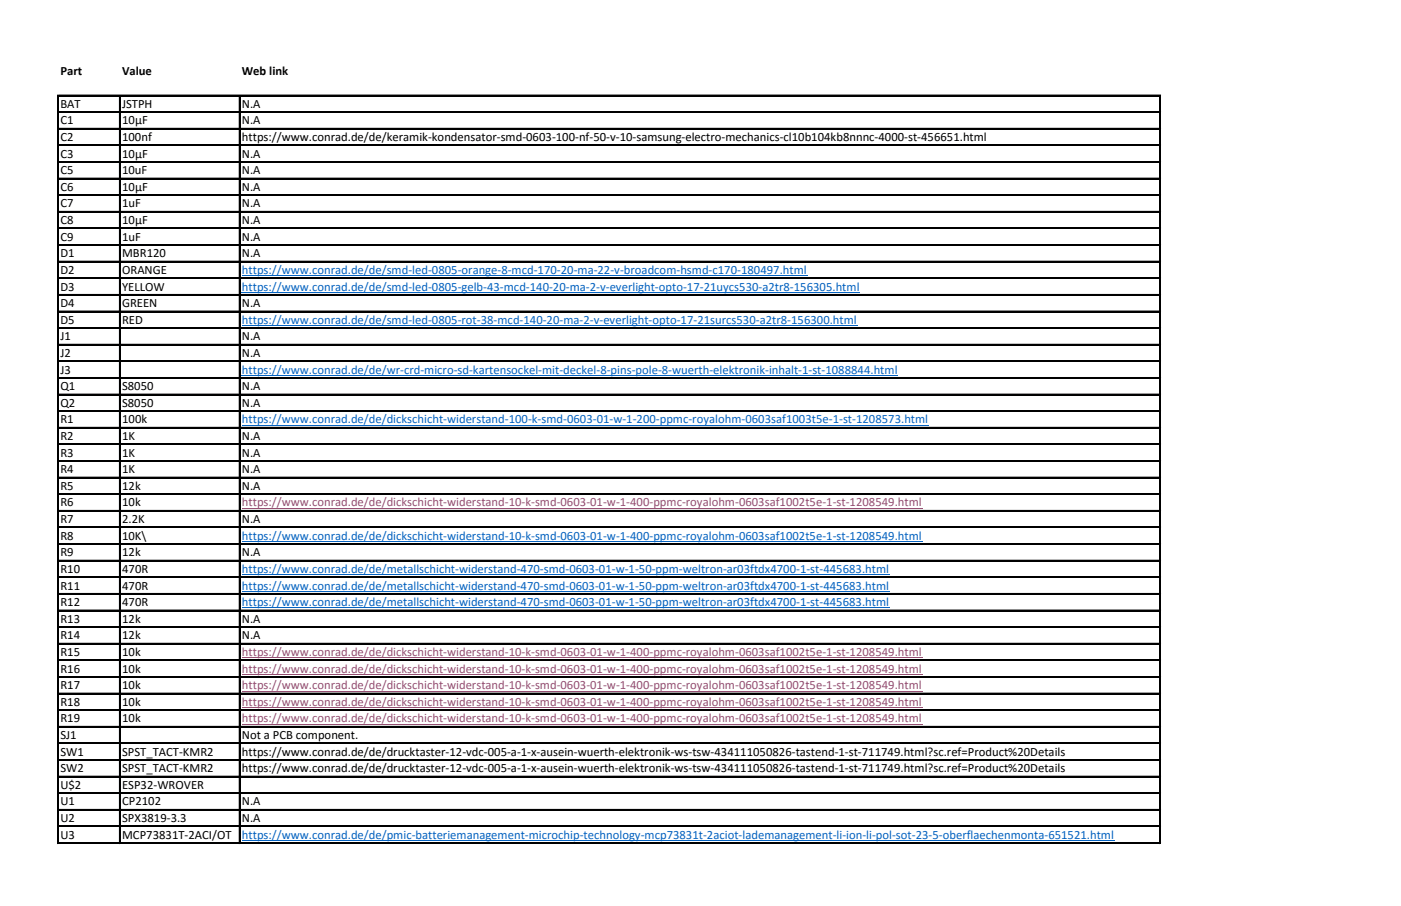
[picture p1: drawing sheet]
<svg xmlns="http://www.w3.org/2000/svg" width="432mm" height="279mm" viewBox="0 0 432 279" stroke-linecap="round" stroke-linejoin="round" font-family="sans-serif">
<defs><g id="words">
<g font-size="3.9">
<text x="18.6" y="23">Part</text>
<text x="37.6" y="23">Value</text>
<text x="74.6" y="23">Web link</text>
<text x="18.6" y="33.2">BAT</text>
<text x="37.6" y="33.2">JSTPH</text>
<text x="74.6" y="33.2">N.A</text>
<text x="18.6" y="38.4">C1</text>
<text x="37.6" y="38.4">10µF</text>
<text x="74.6" y="38.4">N.A</text>
<text x="18.6" y="43.5">C2</text>
<text x="37.6" y="43.5">100nf</text>
<text x="74.6" y="43.5">https://www.conrad.de/de/keramik-kondensator-smd-0603-100-nf-50-v-10-samsung-electro-mechanics-cl10b104kb8nnnc-4000-st-456651.html</text>
<text x="18.6" y="48.6">C3</text>
<text x="18.6" y="53.7">C5</text>
<text x="37.6" y="48.6">10µF</text>
<text x="37.6" y="53.7">10uF</text>
<text x="74.6" y="48.6">N.A</text>
<text x="74.6" y="53.7">N.A</text>
<text x="18.6" y="58.9">C6</text>
<text x="37.6" y="58.9">10µF</text>
<text x="74.6" y="58.9">N.A</text>
<text x="18.6" y="64">C7</text>
<text x="37.6" y="64">1uF</text>
<text x="74.6" y="64">N.A</text>
<text x="18.6" y="69.1">C8</text>
<text x="37.6" y="69.1">10µF</text>
<text x="74.6" y="69.1">N.A</text>
<text x="18.6" y="74.2">C9</text>
<text x="37.6" y="74.2">1uF</text>
<text x="74.6" y="74.2">N.A</text>
<text x="18.6" y="79.3">D1</text>
<text x="37.6" y="79.3">MBR120</text>
<text x="74.6" y="79.3">N.A</text>
<text x="18.6" y="84.5">D2</text>
<text x="18.6" y="89.6">D3</text>
<text x="37.6" y="84.5">ORANGE</text>
<text x="37.6" y="89.6">YELLOW</text>
<text x="18.6" y="94.7">D4</text>
<text x="37.6" y="94.7">GREEN</text>
<text x="74.6" y="94.7">N.A</text>
<text x="18.6" y="99.8">D5</text>
<text x="37.6" y="99.8">RED</text>
<text x="18.6" y="105">J1</text>
<text x="74.6" y="105">N.A</text>
<text x="18.6" y="110.1">J2</text>
<text x="74.6" y="110.1">N.A</text>
<text x="18.6" y="115.2">J3</text>
<text x="18.6" y="120.3">Q1</text>
<text x="18.6" y="125.5">Q2</text>
<text x="37.6" y="120.3">S8050</text>
<text x="37.6" y="125.5">S8050</text>
<text x="74.6" y="120.3">N.A</text>
<text x="74.6" y="125.5">N.A</text>
<text x="18.6" y="130.6">R1</text>
<text x="37.6" y="130.6">100k</text>
<text x="18.6" y="135.7">R2</text>
<text x="37.6" y="135.7">1K</text>
<text x="74.6" y="135.7">N.A</text>
<text x="18.6" y="140.8">R3</text>
<text x="37.6" y="140.8">1K</text>
<text x="74.6" y="140.8">N.A</text>
<text x="18.6" y="145.9">R4</text>
<text x="37.6" y="145.9">1K</text>
<text x="74.6" y="145.9">N.A</text>
<text x="18.6" y="151.1">R5</text>
<text x="37.6" y="151.1">12k</text>
<text x="74.6" y="151.1">N.A</text>
<text x="18.6" y="156.2">R6</text>
<text x="18.6" y="161.3">R7</text>
<text x="37.6" y="156.2">10k</text>
<text x="37.6" y="161.3">2.2K</text>
<text x="74.6" y="161.3">N.A</text>
<text x="18.6" y="166.4">R8</text>
<text x="37.6" y="166.4">10K\</text>
<text x="18.6" y="171.6">R9</text>
<text x="37.6" y="171.6">12k</text>
<text x="74.6" y="171.6">N.A</text>
<text x="18.6" y="176.7">R10</text>
<text x="37.6" y="176.7">470R</text>
<text x="18.6" y="181.8">R11</text>
<text x="37.6" y="181.8">470R</text>
<text x="18.6" y="186.9">R12</text>
<text x="37.6" y="186.9">470R</text>
<text x="18.6" y="192">R13</text>
<text x="18.6" y="197.2">R14</text>
<text x="37.6" y="192">12k</text>
<text x="37.6" y="197.2">12k</text>
<text x="74.6" y="192">N.A</text>
<text x="74.6" y="197.2">N.A</text>
<text x="18.6" y="202.3">R15</text>
<text x="37.6" y="202.3">10k</text>
<text x="18.6" y="207.4">R16</text>
<text x="37.6" y="207.4">10k</text>
<text x="18.6" y="212.5">R17</text>
<text x="37.6" y="212.5">10k</text>
<text x="18.6" y="217.7">R18</text>
<text x="37.6" y="217.7">10k</text>
<text x="18.6" y="222.8">R19</text>
<text x="18.6" y="227.9">SJ1</text>
<text x="37.6" y="222.8">10k</text>
<text x="74.6" y="227.9">Not a PCB component.</text>
<text x="18.6" y="233">SW1</text>
<text x="37.6" y="233">SPST_TACT-KMR2</text>
<text x="74.6" y="233">https://www.conrad.de/de/drucktaster-12-vdc-005-a-1-x-ausein-wuerth-elektronik-ws-tsw-434111050826-tastend-1-st-711749.html?sc.ref=Product%20Details</text>
<text x="18.6" y="238.2">SW2</text>
<text x="37.6" y="238.2">SPST_TACT-KMR2</text>
<text x="74.6" y="238.2">https://www.conrad.de/de/drucktaster-12-vdc-005-a-1-x-ausein-wuerth-elektronik-ws-tsw-434111050826-tastend-1-st-711749.html?sc.ref=Product%20Details</text>
<text x="18.6" y="243.3">U$2</text>
<text x="37.6" y="243.3">ESP32-WROVER</text>
<text x="18.6" y="248.4">U1</text>
<text x="37.6" y="248.4">CP2102</text>
<text x="74.6" y="248.4">N.A</text>
<text x="18.6" y="253.5">U2</text>
<text x="37.6" y="253.5">SPX3819-3.3</text>
<text x="74.6" y="253.5">N.A</text>
<text x="18.6" y="258.6">U3</text>
<text x="37.6" y="258.6">MCP73831T-2ACI/OT</text>
</g>
<g font-size="3.9" fill="#0563c1">
<text x="74.6" y="84.5">https://www.conrad.de/de/smd-led-0805-orange-8-mcd-170-20-ma-22-v-broadcom-hsmd-c170-180497.html</text>
<text x="74.6" y="89.6">https://www.conrad.de/de/smd-led-0805-gelb-43-mcd-140-20-ma-2-v-everlight-opto-17-21uycs530-a2tr8-156305.html</text>
<text x="74.6" y="99.8">https://www.conrad.de/de/smd-led-0805-rot-38-mcd-140-20-ma-2-v-everlight-opto-17-21surcs530-a2tr8-156300.html</text>
<text x="74.6" y="115.2">https://www.conrad.de/de/wr-crd-micro-sd-kartensockel-mit-deckel-8-pins-pole-8-wuerth-elektronik-inhalt-1-st-1088844.html</text>
<text x="74.6" y="130.6">https://www.conrad.de/de/dickschicht-widerstand-100-k-smd-0603-01-w-1-200-ppmc-royalohm-0603saf1003t5e-1-st-1208573.html</text>
<text x="74.6" y="166.4">https://www.conrad.de/de/dickschicht-widerstand-10-k-smd-0603-01-w-1-400-ppmc-royalohm-0603saf1002t5e-1-st-1208549.html</text>
<text x="74.6" y="176.7">https://www.conrad.de/de/metallschicht-widerstand-470-smd-0603-01-w-1-50-ppm-weltron-ar03ftdx4700-1-st-445683.html</text>
<text x="74.6" y="181.8">https://www.conrad.de/de/metallschicht-widerstand-470-smd-0603-01-w-1-50-ppm-weltron-ar03ftdx4700-1-st-445683.html</text>
<text x="74.6" y="186.9">https://www.conrad.de/de/metallschicht-widerstand-470-smd-0603-01-w-1-50-ppm-weltron-ar03ftdx4700-1-st-445683.html</text>
<text x="74.6" y="258.6">https://www.conrad.de/de/pmic-batteriemanagement-microchip-technology-mcp73831t-2aciot-lademanagement-li-ion-li-pol-sot-23-5-oberflaechenmonta-651521.html</text>
</g>
<g font-size="3.9" fill="#954f72">
<text x="74.6" y="156.2">https://www.conrad.de/de/dickschicht-widerstand-10-k-smd-0603-01-w-1-400-ppmc-royalohm-0603saf1002t5e-1-st-1208549.html</text>
<text x="74.6" y="202.3">https://www.conrad.de/de/dickschicht-widerstand-10-k-smd-0603-01-w-1-400-ppmc-royalohm-0603saf1002t5e-1-st-1208549.html</text>
<text x="74.6" y="207.4">https://www.conrad.de/de/dickschicht-widerstand-10-k-smd-0603-01-w-1-400-ppmc-royalohm-0603saf1002t5e-1-st-1208549.html</text>
<text x="74.6" y="212.5">https://www.conrad.de/de/dickschicht-widerstand-10-k-smd-0603-01-w-1-400-ppmc-royalohm-0603saf1002t5e-1-st-1208549.html</text>
<text x="74.6" y="217.7">https://www.conrad.de/de/dickschicht-widerstand-10-k-smd-0603-01-w-1-400-ppmc-royalohm-0603saf1002t5e-1-st-1208549.html</text>
<text x="74.6" y="222.8">https://www.conrad.de/de/dickschicht-widerstand-10-k-smd-0603-01-w-1-400-ppmc-royalohm-0603saf1002t5e-1-st-1208549.html</text>
</g>
</g></defs>
<path d="M74.6 85h174.2M74.6 90.1h190.5M74.6 100.4h189.6M74.6 115.8h202.2M74.6 131.1h211.6M74.6 167h209.7M74.6 177.2h199.6M74.6 182.4h199.6M74.6 187.5h199.6M74.6 259.2h268.9" fill="none" stroke="#0563c1" stroke-width=".31"/>
<path d="M74.6 156.7h209.7M74.6 202.8h209.7M74.6 208h209.7M74.6 213.1h209.7M74.6 218.2h209.7M74.6 223.3h209.7" fill="none" stroke="#954f72" stroke-width=".31"/>
<g fill="none" stroke="#000" stroke-width=".31">
<path d="M17.8 29.3v230.9M18.1 29.3h339.6M18.1 34.4h339.6M18.1 39.6h339.6M36.8 29.7v230.5M73.7 29.7v230.5M357.4 29.7v230.5M18.1 44.7h339.6M18.1 49.8h339.6M18.1 54.9h339.6M18.1 60.1h339.6M18.1 65.2h339.6"/>
<path d="M18.1 70.3h339.6M18.1 75.4h339.6M18.1 80.5h339.6M18.1 85.7h339.6M18.1 90.8h339.6M18.1 95.9h339.6M18.1 101h339.6M18.1 106.2h339.6M18.1 111.3h339.6M18.1 116.4h339.6M18.1 121.5h339.6M18.1 126.7h339.6"/>
<path d="M18.1 131.8h339.6M18.1 136.9h339.6M18.1 142h339.6M18.1 147.1h339.6M18.1 152.3h339.6M18.1 157.4h339.6M18.1 162.5h339.6M18.1 167.6h339.6M18.1 172.8h339.6M18.1 177.9h339.6M18.1 183h339.6M18.1 188.1h339.6"/>
<path d="M18.1 193.3h339.6M18.1 198.4h339.6M18.1 203.5h339.6M18.1 208.6h339.6M18.1 213.8h339.6M18.1 218.9h339.6M18.1 224h339.6M18.1 229.1h339.6M18.1 234.2h339.6M18.1 239.4h339.6M18.1 244.5h339.6M18.1 249.6h339.6"/>
<path d="M18.1 254.7h339.6M18.1 259.9h339.6"/>
</g>
<g fill="none" stroke="#000" stroke-width=".34">
<path d="M17.9 29.3v230.9M18.1 34.6h339.6M18.1 39.7h339.6M37 29.6v230.6M73.9 29.6v230.6M357.5 29.6v230.6M18.1 44.8h339.6M18.1 50h339.6M18.1 55.1h339.6M18.1 60.2h339.6M18.1 65.3h339.6M18.1 70.4h339.6"/>
<path d="M18.1 75.6h339.6M18.1 80.7h339.6M18.1 85.8h339.6M18.1 90.9h339.6M18.1 96.1h339.6M18.1 101.2h339.6M18.1 106.3h339.6M18.1 111.4h339.6M18.1 116.6h339.6M18.1 121.7h339.6M18.1 126.8h339.6M18.1 131.9h339.6"/>
<path d="M18.1 137.1h339.6M18.1 142.2h339.6M18.1 147.3h339.6M18.1 152.4h339.6M18.1 157.5h339.6M18.1 162.7h339.6M18.1 167.8h339.6M18.1 172.9h339.6M18.1 178h339.6M18.1 183.2h339.6M18.1 188.3h339.6M18.1 193.4h339.6"/>
<path d="M18.1 198.5h339.6M18.1 203.6h339.6M18.1 208.8h339.6M18.1 213.9h339.6M18.1 219h339.6M18.1 224.1h339.6M18.1 229.3h339.6M18.1 234.4h339.6M18.1 239.5h339.6M18.1 244.6h339.6M18.1 249.8h339.6M18.1 254.9h339.6"/>
<path d="M18.1 260h339.6"/>
</g>
<path d="M18.1 29.5h339.6" fill="none" stroke="#000" stroke-width=".35"/>
<use href="#words"/>
</svg>
